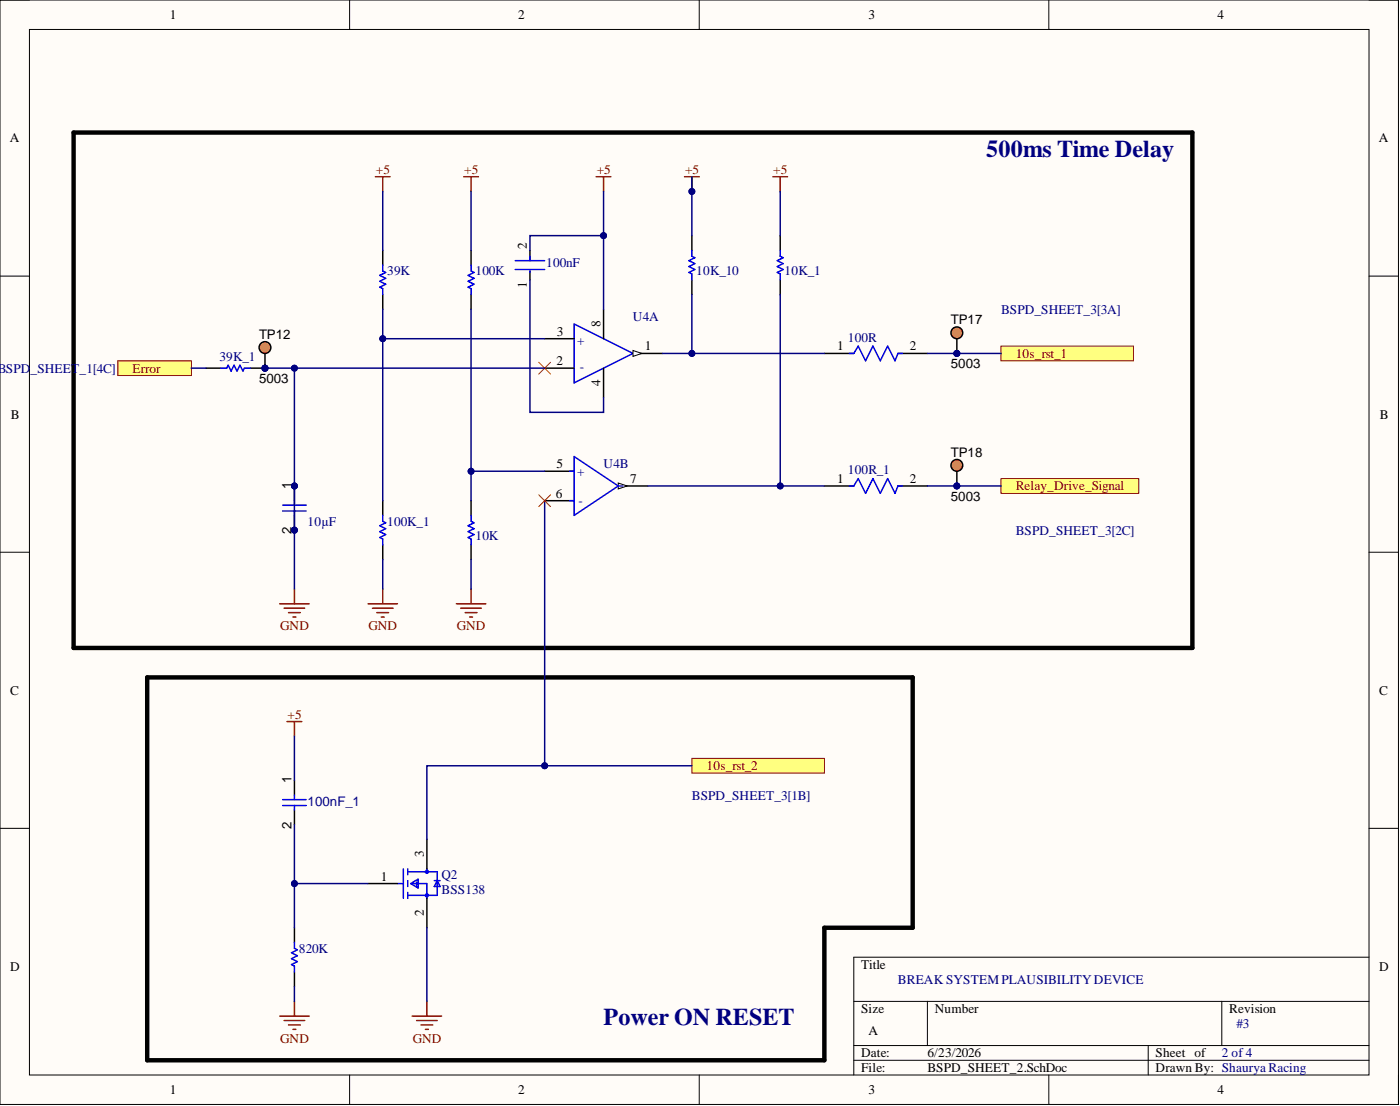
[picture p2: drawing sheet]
<svg xmlns="http://www.w3.org/2000/svg" width="241mm" height="190mm" viewBox="0 0 241 190" stroke-linecap="round" stroke-linejoin="round" font-family="sans-serif">
<defs><g id="words">
<g font-size="4.1" fill="#000080">
<text x="170" y="27">500ms Time Delay</text>
<text x="104" y="176.6">Power ON RESET</text>
</g>
<g font-size="2.3">
<text x="29.3" y="3.3">1</text>
<text x="89.3" y="3.3">2</text>
<text x="149.7" y="3.3">3</text>
<text x="209.8" y="3.3">4</text>
<text x="1.7" y="24.5">A</text>
<text x="237.7" y="24.5">A</text>
<text x="90.8" y="42.9" transform="rotate(-90 90.8 42.9)">2</text>
<text x="90.8" y="49.5" transform="rotate(-90 90.8 49.5)">1</text>
<text x="44.7" y="58.3">TP12</text>
<text x="96" y="57.8">3</text>
<text x="103.5" y="56.3" transform="rotate(-90 103.5 56.3)">8</text>
<text x="163.9" y="55.8">TP17</text>
<text x="44.7" y="65.9">5003</text>
<text x="95.9" y="62.9">2</text>
<text x="111.1" y="60.4">1</text>
<text x="144.3" y="60.4">1</text>
<text x="156.8" y="60.4">2</text>
<text x="163.9" y="63.4">5003</text>
<text x="103.5" y="66.5" transform="rotate(-90 103.5 66.5)">4</text>
<text x="1.9" y="72.1">B</text>
<text x="237.8" y="72.1">B</text>
<text x="95.9" y="80.7">5</text>
<text x="108.6" y="83.2">7</text>
<text x="144.3" y="83.2">1</text>
<text x="156.8" y="83.2">2</text>
<text x="163.9" y="78.6">TP18</text>
<text x="50.2" y="84.2" transform="rotate(-90 50.2 84.2)">1</text>
<text x="95.8" y="85.7">6</text>
<text x="163.9" y="86.2">5003</text>
<text x="50.2" y="92" transform="rotate(-90 50.2 92)">2</text>
<text x="1.8" y="119.6">C</text>
<text x="237.7" y="119.6">C</text>
<text x="50.2" y="134.9" transform="rotate(-90 50.2 134.9)">1</text>
<text x="50.2" y="142.7" transform="rotate(-90 50.2 142.7)">2</text>
<text x="73.1" y="147.6" transform="rotate(-90 73.1 147.6)">3</text>
<text x="65.6" y="151.7">1</text>
<text x="73.1" y="157.8" transform="rotate(-90 73.1 157.8)">2</text>
<text x="1.8" y="167.2">D</text>
<text x="148.4" y="166.9">Title</text>
<text x="237.7" y="167.2">D</text>
<text x="148.4" y="174.5">Size</text>
<text x="149.7" y="178.3">A</text>
<text x="161.1" y="174.5">Number</text>
<text x="211.9" y="174.5">Revision</text>
<text x="148.4" y="182.1">Date:</text>
<text x="148.4" y="184.7">File:</text>
<text x="159.8" y="182.1">6/23/2026</text>
<text x="159.8" y="184.7">BSPD_SHEET_2.SchDoc</text>
<text x="199.2" y="182.1">Sheet of</text>
<text x="199.2" y="184.7">Drawn By: Shaurya Racing</text>
<text x="29.3" y="188.5">1</text>
<text x="89.3" y="188.5">2</text>
<text x="149.7" y="188.5">3</text>
<text x="209.8" y="188.5">4</text>
</g>
<g font-size="2.3" fill="#800000">
<text x="64.8" y="29.9">+5</text>
<text x="80" y="29.9">+5</text>
<text x="102.8" y="29.9">+5</text>
<text x="118.1" y="29.9">+5</text>
<text x="133.3" y="29.9">+5</text>
<text x="22.8" y="64.2">Error</text>
<text x="175.1" y="61.6">10s_rst_1</text>
<text x="175.1" y="84.5">Relay_Drive_Signal</text>
<text x="48.3" y="108.6">GND</text>
<text x="63.5" y="108.6">GND</text>
<text x="78.7" y="108.6">GND</text>
<text x="49.6" y="123.8">+5</text>
<text x="121.8" y="132.7">10s_rst_2</text>
<text x="48.3" y="179.6">GND</text>
<text x="71.1" y="179.6">GND</text>
</g>
<g font-size="2.3" fill="#000080">
<text x="66.7" y="47.4">39K</text>
<text x="82" y="47.4">100K</text>
<text x="94.1" y="45.9">100nF</text>
<text x="120" y="47.4">10K_10</text>
<text x="135.2" y="47.4">10K_1</text>
<text x="99.5" y="59.4">+</text>
<text x="109.1" y="55.3">U4A</text>
<text x="146.1" y="58.8">100R</text>
<text x="172.5" y="54">BSPD_SHEET_3[3A]</text>
<text x="-.5" y="64.2">BSPD</text>
<text x="5.2" y="64.2">_SHEET_1[4C]</text>
<text x="37.8" y="62.1">39K_1</text>
<text x="100" y="63.9">-</text>
<text x="99.5" y="81.9">+</text>
<text x="104" y="80.7">U4B</text>
<text x="146.1" y="81.7">100R_1</text>
<text x="99.7" y="87">-</text>
<text x="53" y="90.6">10µF</text>
<text x="66.7" y="90.6">100K_1</text>
<text x="82" y="93.1">10K</text>
<text x="175.1" y="92.1">BSPD_SHEET_3[2C]</text>
<text x="119.2" y="137.7">BSPD_SHEET_3[1B]</text>
<text x="53" y="138.7">100nF_1</text>
<text x="76.1" y="151.4">Q2</text>
<text x="76.1" y="154">BSS138</text>
<text x="51.5" y="164.1">820K</text>
<text x="154.8" y="169.4">BREAK SYSTEM PLAUSIBILITYDEVICE</text>
<text x="213.1" y="177">#3</text>
<text x="210.6" y="182.1">2 of 4</text>
</g>
</g></defs>
<path d="M0 0h241v190.2h-241z" fill-rule="evenodd" fill="#fffcf8"/>
<path d="M0 0h241v190.2h-241z" fill="none" stroke="#000" stroke-width=".17"/>
<path d="M5.1 5.1h230.9v180.1h-230.9z" fill-rule="evenodd" fill="#fffcf8"/>
<g fill="none" stroke="#000" stroke-width=".17">
<path d="M0 0h5.1M5.1 5.1h230.9v180.1h-230.9zM60.3 0v5.1M120.5 0v5.1M180.8 0v5.1M236 0h5v5.1M0 47.6h5.1M236 47.6h5M0 95.1h5.1M236 95.1h5M0 142.7h5.1M236 142.7h5"/>
<path d="M147.2 172.5h88.8M159.8 172.5v7.6M210.6 172.5v7.6M236 164.9h-88.8v20.3M60.3 185.2v5M120.5 185.2v5M147.2 180.1h88.8M147.2 182.6h88.8M180.8 185.2v5M197.9 180.1v5.1M241 185.2v5"/>
</g>
<path d="M99 55.8l10.1 5.1-10.1 5z" fill="none" stroke="#00f" stroke-width=".25"/>
<path d="M93.9 58.3h5.1M93.9 63.4h5.1M109.1 60.9h5.1" fill="none" stroke="#000" stroke-width=".25"/>
<path d="M109.1 60.4l1.5 .5-1.5 .5z" fill="#f8fcff"/>
<path d="M109.1 60.4l1.5 .5-1.5 .5z" fill="none" stroke="#000" stroke-width=".17"/>
<path d="M104 53.3v5M104 63.4v5.1M93.9 81.2h5.1M93.9 86.2h5.1M106.6 83.7h5" fill="none" stroke="#000" stroke-width=".25"/>
<path d="M106.6 83.2l1.5 .5-1.5 .5z" fill="#f8fcff"/>
<path d="M106.6 83.2l1.5 .5-1.5 .5z" fill="none" stroke="#000" stroke-width=".17"/>
<path d="M81.2 45.7v1l.5 .2-1 .5 1 .5-1 .5 1 .6-1 .5 .5 .2v1M119.2 43.1v1l.6 .3-1.1 .5 1.1 .5-1.1 .5 1.1 .5-1.1 .5 .5 .3v1M134.5 43.1v1l.5 .3-1 .5 1 .5-1 .5 1 .5-1 .5 .5 .3v1M99 78.6l7.6 5.1-7.6 5.1zM66 88.8v1l.5 .2-1 .6 1 .5-1 .5 1 .5-1 .5 .5 .2v1.1M81.2 88.8v1l.5 .2-1 .6 1 .5-1 .5 1 .5-1 .5 .5 .2v1.1M98.2 81.2h.8M98.2 86.2h.8M106.6 83.7h.7" fill="none" stroke="#00f" stroke-width=".25"/>
<path d="M81.2 43.1v2.6M81.2 50.7v2.6M119.2 40.6v2.5M119.2 48.2v2.5M134.5 40.6v2.5M134.5 48.2v2.5M66 86.2v2.6M66 93.9v2.5M81.2 86.2v2.6M81.2 93.9v2.5" fill="none" stroke="#000" stroke-width=".25"/>
<circle cx="45.7" cy="63.4" r=".51" fill="#000080"/>
<circle cx="45.7" cy="63.4" r=".51" fill="none" stroke="#000080" stroke-width=".17"/>
<path d="M43.1 63.4h2.6" fill="none" stroke="#000" stroke-width=".25"/>
<circle cx="45.7" cy="63.4" r=".51" fill="#000080"/>
<circle cx="45.7" cy="63.4" r=".51" fill="none" stroke="#000080" stroke-width=".17"/>
<path d="M66 43.1v2.6M66 50.7v2.6M35.5 63.4h2.6M142.1 60.9h5.1M154.8 60.9h5M142.1 83.7h5.1M154.8 83.7h5" fill="none" stroke="#000" stroke-width=".25"/>
<path d="M66 45.7v1l.5 .2-1 .5 1 .5-1 .5 1 .6-1 .5 .5 .2v1M38.1 63.4h1l.2-.5 .5 1 .5-1 .5 1 .6-1 .5 1 .2-.5h1M146.4 60.9h.8l.7-1.3 1.3 2.5 1.3-2.5 1.2 2.5 1.3-2.5 1.3 2.5 .5-1.2h.7M146.4 83.7h.8l.7-1.3 1.3 2.6 1.3-2.6 1.2 2.6 1.3-2.6 1.3 2.6 .5-1.3h.7" fill="none" stroke="#00f" stroke-width=".25"/>
<circle cx="50.7" cy="83.7" r=".51" fill="#000080"/>
<circle cx="50.7" cy="83.7" r=".51" fill="none" stroke="#000080" stroke-width=".17"/>
<circle cx="50.7" cy="91.3" r=".51" fill="#000080"/>
<circle cx="50.7" cy="91.3" r=".51" fill="none" stroke="#000080" stroke-width=".17"/>
<path d="M50.7 83.7v2.5" fill="none" stroke="#000" stroke-width=".25"/>
<circle cx="50.7" cy="83.7" r=".51" fill="#000080"/>
<circle cx="50.7" cy="83.7" r=".51" fill="none" stroke="#000080" stroke-width=".17"/>
<path d="M50.7 88.8v2.5" fill="none" stroke="#000" stroke-width=".25"/>
<circle cx="50.7" cy="91.3" r=".51" fill="#000080"/>
<circle cx="50.7" cy="91.3" r=".51" fill="none" stroke="#000080" stroke-width=".17"/>
<path d="M48.7 88h4.1M48.7 87h4.1M50.7 86.2v.8M50.7 88v.8" fill="none" stroke="#00f" stroke-width=".25"/>
<g fill="none" stroke="#800000" stroke-width=".25">
<path d="M118 30.4h2.5M119.2 30.4v2.6M133.2 30.4h2.5M134.5 30.4v2.6M48.2 104h5.1M49 104.8h3.5M49.7 105.5h2.1M50.5 106.3h.5M50.7 101.5v2.5M63.4 104h5.1M64.2 104.8h3.5M65 105.5h2"/>
<path d="M65.7 106.3h.5M66 101.5v2.5M78.7 104h5M79.4 104.8h3.6M80.2 105.5h2M80.9 106.3h.5M81.2 101.5v2.5"/>
</g>
<circle cx="119.2" cy="33" r=".51" fill="#000080"/>
<circle cx="119.2" cy="33" r=".51" fill="none" stroke="#000080" stroke-width=".17"/>
<g fill="none" stroke="#800000" stroke-width=".25">
<path d="M64.7 30.4h2.5M66 30.4v2.6M79.9 30.4h2.6M81.2 30.4v2.6M49.5 124.3h2.5M50.7 124.3v2.5M48.2 175h5.1M49 175.8h3.5M49.7 176.5h2.1M50.5 177.3h.5M50.7 172.5v2.5M71 175h5.1"/>
<path d="M71.8 175.8h3.6M72.6 176.5h2M73.3 177.3h.5M73.6 172.5v2.5"/>
</g>
<path d="M50.7 134.4v2.6M50.7 139.5v2.5M50.7 159.8v2.5M63.4 152.2h5.1M73.6 144.6v5.1M73.6 154.7v5.1M50.7 167.4v2.5" fill="none" stroke="#000" stroke-width=".25"/>
<g fill="none" stroke="#00f" stroke-width=".25">
<path d="M48.7 138.7h4.1M48.7 137.7h4.1M50.7 137v.7M50.7 138.7v.8M68.5 152.2h1M69.5 149.7v5M70.3 149.7v1M70.3 151.7v1M70.3 153.7v1M70.3 150.2h5.1v4h-5.1M70.8 152.2l1.3-.8v1.5zM71 152.2h2.6v2.5"/>
<path d="M71.8 151.9v.8M73.6 149.7v.5M74.8 151.7h1.1M75.4 151.7l.5 1h-1.1zM50.7 162.3v1l.6 .3-1.1 .5 1.1 .5-1.1 .5 1.1 .5-1.1 .5 .5 .3v1"/>
<circle cx="73.6" cy="150.2" r=".25"/>
<circle cx="73.6" cy="154.2" r=".25"/>
</g>
<path d="M172.5 59.6h22.9v2.5h-22.9z" fill-rule="evenodd" fill="#ffff80"/>
<path d="M172.5 59.6h22.9v2.5h-22.9z" fill="none" stroke="#800000" stroke-width=".17"/>
<path d="M172.5 82.4h23.8v2.6h-23.8z" fill-rule="evenodd" fill="#ffff80"/>
<path d="M172.5 82.4h23.8v2.6h-23.8z" fill="none" stroke="#800000" stroke-width=".17"/>
<path d="M119.2 130.6h22.9v2.6h-22.9z" fill-rule="evenodd" fill="#ffff80"/>
<path d="M119.2 130.6h22.9v2.6h-22.9z" fill="none" stroke="#800000" stroke-width=".17"/>
<path d="M12.7 22.8h192.8v88.8h-192.8zM25.4 116.7h131.9v43.1h-15.2v22.8h-116.7z" fill="none" stroke="#000" stroke-width=".76"/>
<path d="M91.3 43.1v1.8M91.3 46.7v1.5" fill="none" stroke="#000" stroke-width=".25"/>
<path d="M88.8 44.9h5.1M88.8 46.4h5.1M91.3 44.1v.8M91.3 46.7v.2" fill="none" stroke="#00f" stroke-width=".25"/>
<path d="M102.8 30.4h2.5M104 30.4v2.6" fill="none" stroke="#800000" stroke-width=".25"/>
<path d="M92.9 62.4l2 2M94.9 62.4l-2 2" fill="none" stroke="#f00" stroke-width=".17"/>
<path d="M20.3 62.1h12.7v2.6h-12.7z" fill-rule="evenodd" fill="#ffff80"/>
<path d="M20.3 62.1h12.7v2.6h-12.7z" fill="none" stroke="#800000" stroke-width=".17"/>
<circle cx="164.9" cy="60.9" r=".51" fill="#000080"/>
<circle cx="164.9" cy="60.9" r=".51" fill="none" stroke="#000080" stroke-width=".17"/>
<circle cx="164.9" cy="57.3" r="1.02" fill="#fd8300"/>
<g fill="none" stroke="#000" stroke-width=".25">
<path d="M164.9 58.3v2.6"/>
<circle cx="164.9" cy="57.3" r="1.02"/>
</g>
<circle cx="164.9" cy="60.9" r=".51" fill="#000080"/>
<circle cx="164.9" cy="60.9" r=".51" fill="none" stroke="#000080" stroke-width=".17"/>
<circle cx="164.9" cy="83.7" r=".51" fill="#000080"/>
<circle cx="164.9" cy="83.7" r=".51" fill="none" stroke="#000080" stroke-width=".17"/>
<circle cx="164.9" cy="80.2" r="1.02" fill="#fd8300"/>
<g fill="none" stroke="#000" stroke-width=".25">
<path d="M164.9 81.2v2.5"/>
<circle cx="164.9" cy="80.2" r="1.02"/>
</g>
<circle cx="164.9" cy="83.7" r=".51" fill="#000080"/>
<circle cx="164.9" cy="83.7" r=".51" fill="none" stroke="#000080" stroke-width=".17"/>
<circle cx="45.7" cy="63.4" r=".51" fill="#000080"/>
<circle cx="45.7" cy="63.4" r=".51" fill="none" stroke="#000080" stroke-width=".17"/>
<circle cx="45.7" cy="59.9" r="1.02" fill="#fd8300"/>
<g fill="none" stroke="#000" stroke-width=".25">
<path d="M45.7 60.9v2.5"/>
<circle cx="45.7" cy="59.9" r="1.02"/>
</g>
<circle cx="45.7" cy="63.4" r=".51" fill="#000080"/>
<circle cx="45.7" cy="63.4" r=".51" fill="none" stroke="#000080" stroke-width=".17"/>
<path d="M45.7 63.4h48.2" fill="none" stroke="#000080" stroke-width=".25"/>
<circle cx="45.7" cy="63.4" r=".51" fill="#000080"/>
<circle cx="45.7" cy="63.4" r=".51" fill="none" stroke="#000080" stroke-width=".17"/>
<circle cx="50.7" cy="63.4" r=".51" fill="#000080"/>
<circle cx="50.7" cy="63.4" r=".51" fill="none" stroke="#000080" stroke-width=".17"/>
<path d="M66 53.3v32.9" fill="none" stroke="#000080" stroke-width=".25"/>
<circle cx="66" cy="58.3" r=".51" fill="#000080"/>
<circle cx="66" cy="58.3" r=".51" fill="none" stroke="#000080" stroke-width=".17"/>
<path d="M66 58.3h27.9" fill="none" stroke="#000080" stroke-width=".25"/>
<circle cx="66" cy="58.3" r=".51" fill="#000080"/>
<circle cx="66" cy="58.3" r=".51" fill="none" stroke="#000080" stroke-width=".17"/>
<path d="M81.2 53.3v32.9" fill="none" stroke="#000080" stroke-width=".25"/>
<circle cx="81.2" cy="81.2" r=".51" fill="#000080"/>
<circle cx="81.2" cy="81.2" r=".51" fill="none" stroke="#000080" stroke-width=".17"/>
<path d="M81.2 81.2h12.7" fill="none" stroke="#000080" stroke-width=".25"/>
<circle cx="81.2" cy="81.2" r=".51" fill="#000080"/>
<circle cx="81.2" cy="81.2" r=".51" fill="none" stroke="#000080" stroke-width=".17"/>
<path d="M50.7 63.4v38.1" fill="none" stroke="#000080" stroke-width=".25"/>
<circle cx="50.7" cy="63.4" r=".51" fill="#000080"/>
<circle cx="50.7" cy="63.4" r=".51" fill="none" stroke="#000080" stroke-width=".17"/>
<circle cx="50.7" cy="83.7" r=".51" fill="#000080"/>
<circle cx="50.7" cy="83.7" r=".51" fill="none" stroke="#000080" stroke-width=".17"/>
<circle cx="50.7" cy="91.3" r=".51" fill="#000080"/>
<circle cx="50.7" cy="91.3" r=".51" fill="none" stroke="#000080" stroke-width=".17"/>
<path d="M66 33v10.1M81.2 33v10.1M33 63.4h2.5M114.2 60.9h27.9M66 96.4v5.1M81.2 96.4v5.1" fill="none" stroke="#000080" stroke-width=".25"/>
<circle cx="119.2" cy="60.9" r=".51" fill="#000080"/>
<circle cx="119.2" cy="60.9" r=".51" fill="none" stroke="#000080" stroke-width=".17"/>
<path d="M159.8 60.9h12.7" fill="none" stroke="#000080" stroke-width=".25"/>
<circle cx="164.9" cy="60.9" r=".51" fill="#000080"/>
<circle cx="164.9" cy="60.9" r=".51" fill="none" stroke="#000080" stroke-width=".17"/>
<path d="M111.6 83.7h30.5" fill="none" stroke="#000080" stroke-width=".25"/>
<circle cx="134.5" cy="83.7" r=".51" fill="#000080"/>
<circle cx="134.5" cy="83.7" r=".51" fill="none" stroke="#000080" stroke-width=".17"/>
<path d="M159.8 83.7h12.7" fill="none" stroke="#000080" stroke-width=".25"/>
<circle cx="164.9" cy="83.7" r=".51" fill="#000080"/>
<circle cx="164.9" cy="83.7" r=".51" fill="none" stroke="#000080" stroke-width=".17"/>
<path d="M119.2 50.7v10.2" fill="none" stroke="#000080" stroke-width=".25"/>
<circle cx="119.2" cy="60.9" r=".51" fill="#000080"/>
<circle cx="119.2" cy="60.9" r=".51" fill="none" stroke="#000080" stroke-width=".17"/>
<path d="M134.5 50.7v33" fill="none" stroke="#000080" stroke-width=".25"/>
<circle cx="134.5" cy="83.7" r=".51" fill="#000080"/>
<circle cx="134.5" cy="83.7" r=".51" fill="none" stroke="#000080" stroke-width=".17"/>
<path d="M119.2 30.4v10.2" fill="none" stroke="#000080" stroke-width=".25"/>
<circle cx="119.2" cy="33" r=".51" fill="#000080"/>
<circle cx="119.2" cy="33" r=".51" fill="none" stroke="#000080" stroke-width=".17"/>
<path d="M134.5 33v7.6M93.9 86.2v45.7h-20.3v12.7" fill="none" stroke="#000080" stroke-width=".25"/>
<circle cx="93.9" cy="131.9" r=".51" fill="#000080"/>
<circle cx="93.9" cy="131.9" r=".51" fill="none" stroke="#000080" stroke-width=".17"/>
<path d="M50.7 126.8v7.6M50.7 152.2v7.6M50.7 169.9v2.6" fill="none" stroke="#000080" stroke-width=".25"/>
<circle cx="50.7" cy="152.2" r=".51" fill="#000080"/>
<circle cx="50.7" cy="152.2" r=".51" fill="none" stroke="#000080" stroke-width=".17"/>
<path d="M50.7 142v10.2h12.7M73.6 159.8v12.7" fill="none" stroke="#000080" stroke-width=".25"/>
<circle cx="50.7" cy="152.2" r=".51" fill="#000080"/>
<circle cx="50.7" cy="152.2" r=".51" fill="none" stroke="#000080" stroke-width=".17"/>
<path d="M93.9 131.9h25.3" fill="none" stroke="#000080" stroke-width=".25"/>
<circle cx="93.9" cy="131.9" r=".51" fill="#000080"/>
<circle cx="93.9" cy="131.9" r=".51" fill="none" stroke="#000080" stroke-width=".17"/>
<path d="M104 33v20.3M91.3 48.2v22.8h12.7v-2.5" fill="none" stroke="#000080" stroke-width=".25"/>
<circle cx="104" cy="40.6" r=".51" fill="#000080"/>
<circle cx="104" cy="40.6" r=".51" fill="none" stroke="#000080" stroke-width=".17"/>
<path d="M104 40.6h-12.7v2.5" fill="none" stroke="#000080" stroke-width=".25"/>
<circle cx="104" cy="40.6" r=".51" fill="#000080"/>
<circle cx="104" cy="40.6" r=".51" fill="none" stroke="#000080" stroke-width=".17"/>
<path d="M92.9 85.2l2 2.1M94.9 85.2l-2 2.1" fill="none" stroke="#f00" stroke-width=".17"/>
<use href="#words"/>
</svg>
